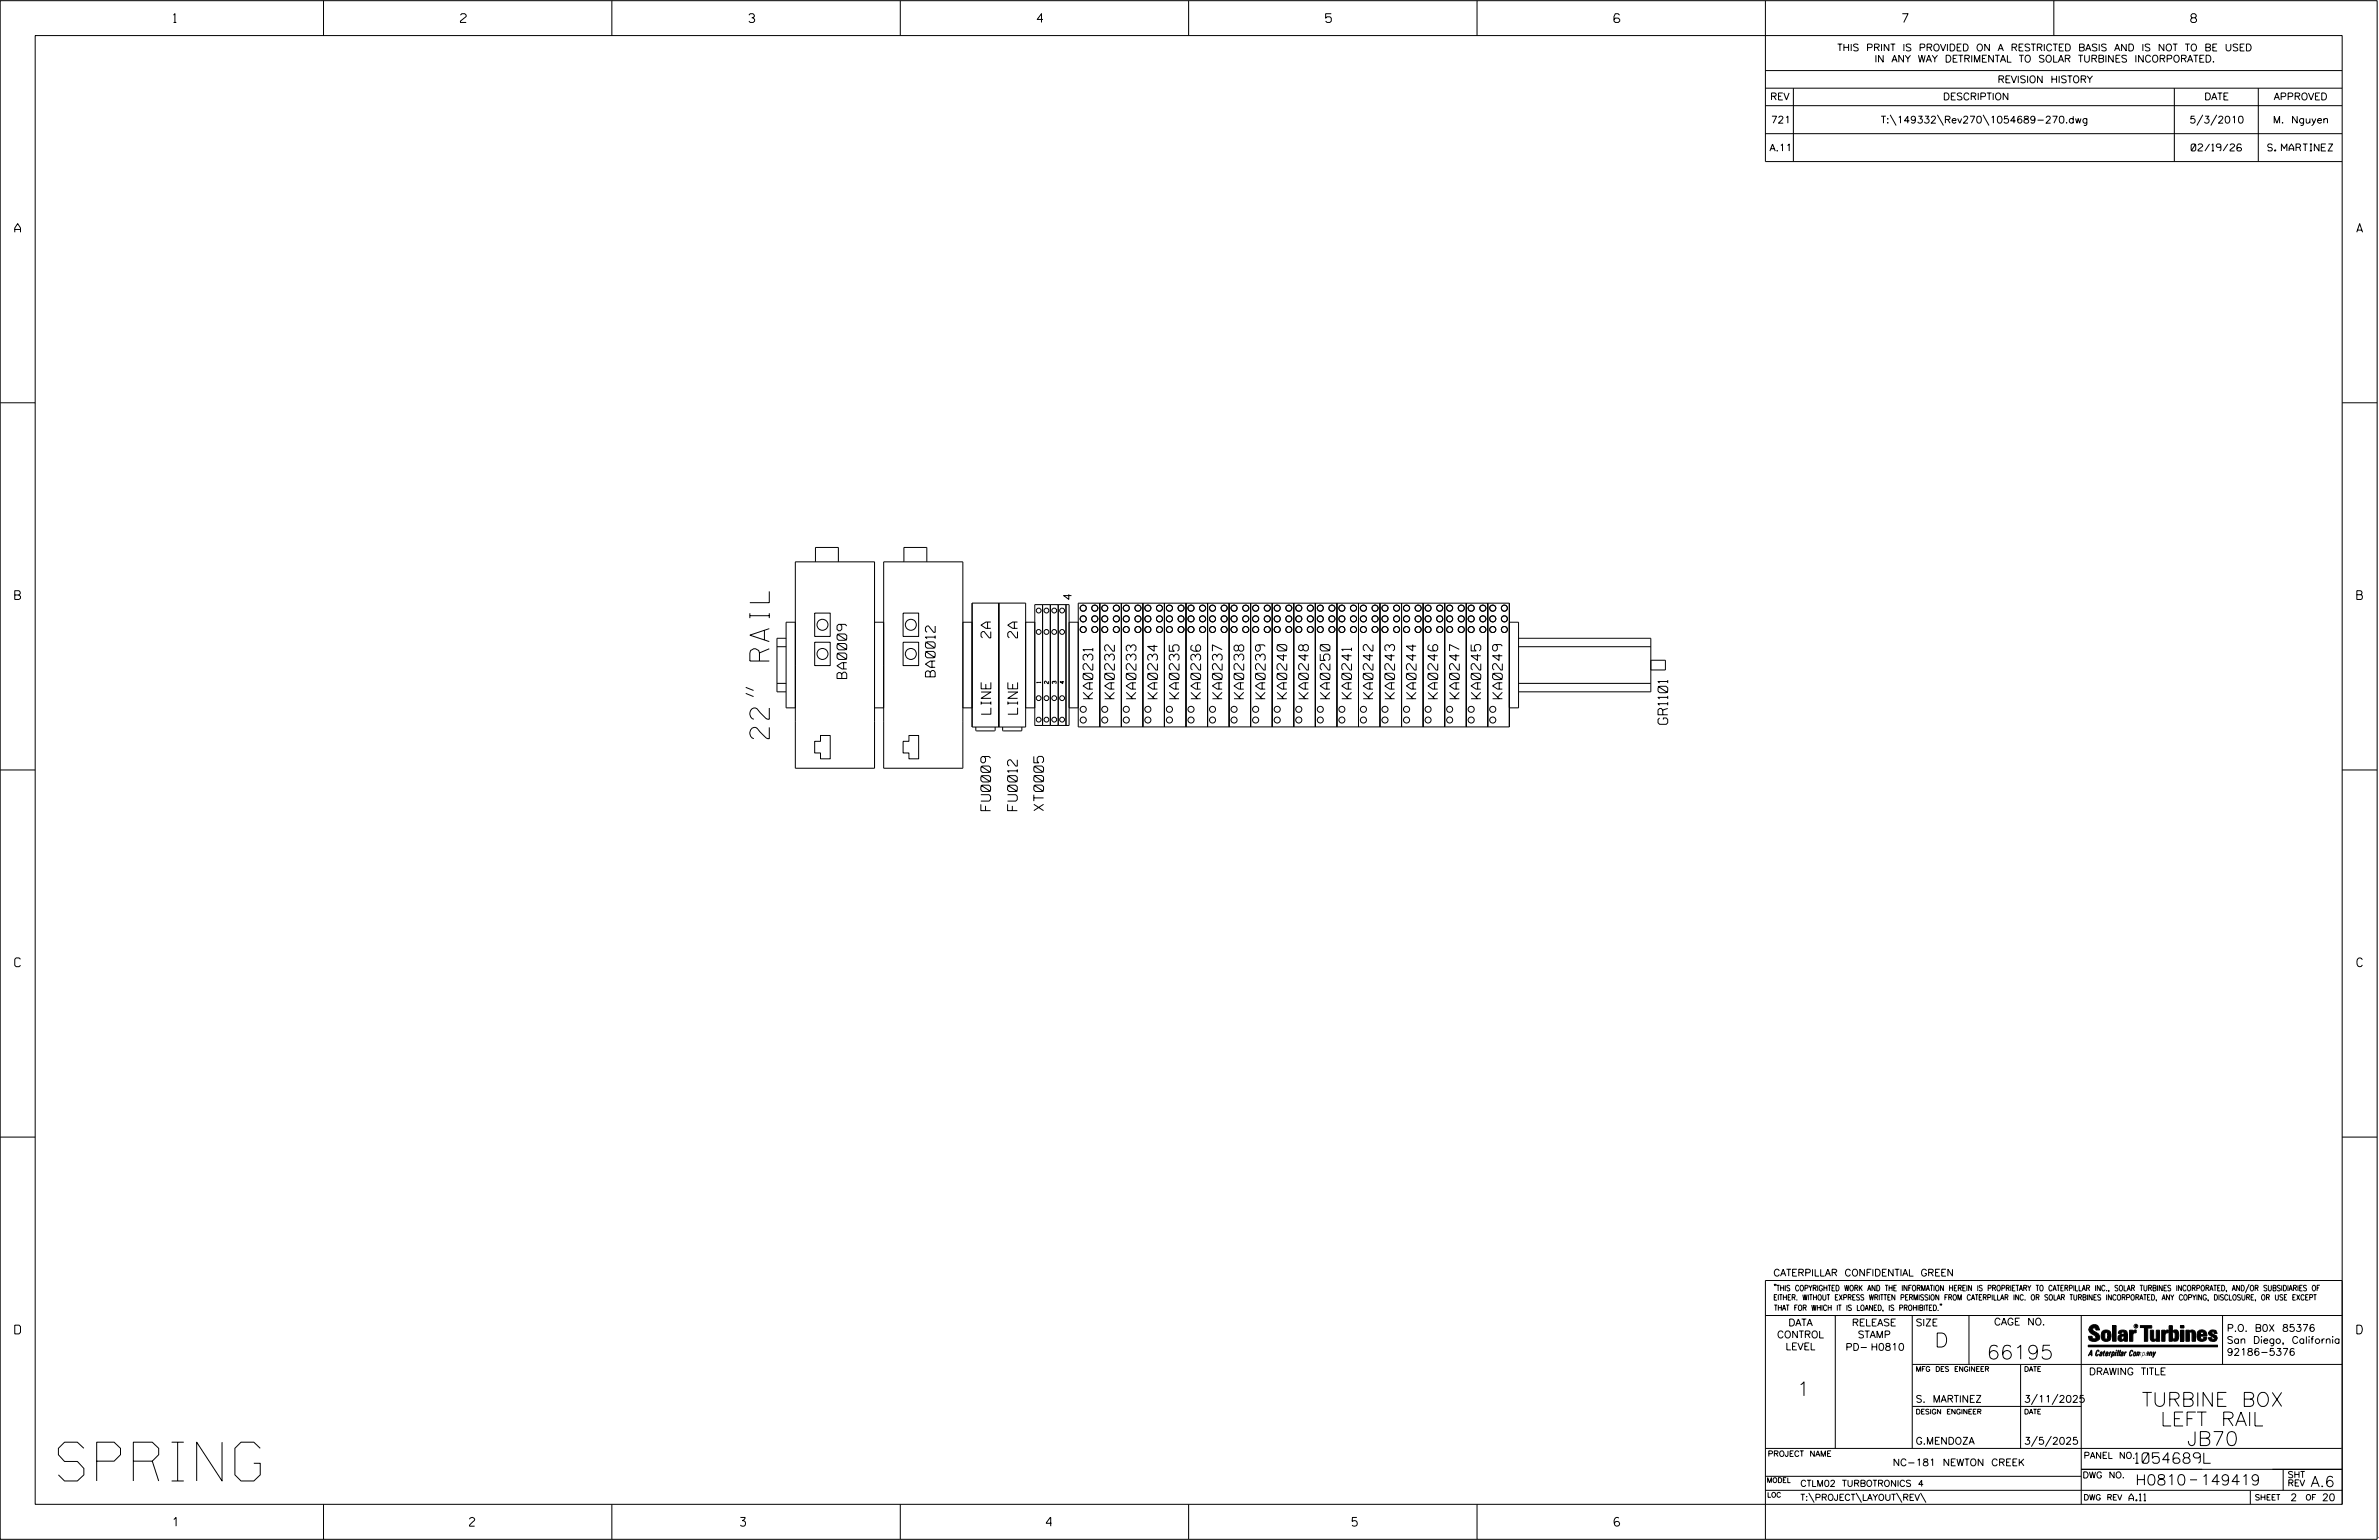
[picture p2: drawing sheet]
<svg xmlns="http://www.w3.org/2000/svg" width="864mm" height="559mm" viewBox="0 0 864 559" stroke-linecap="round" stroke-linejoin="round" font-family="sans-serif">
<defs><g id="words">
<text font-size="14.1" x="21.2" y="537.4">SPRING</text>
<text font-size="7" x="279.2" y="268.1" transform="rotate(-90 279.2 268.1)">22&quot; RAIL</text>
<g font-size="5.1">
<text x="702.3" y="488.8">D</text>
<text x="721.2" y="493.2">66195</text>
<text x="652.2" y="506.5">1</text>
<text x="777.5" y="510.3">TURBINE BOX</text>
<text x="784.3" y="517.4">LEFT RAIL</text>
<text x="793.9" y="524.5">JB70</text>
</g>
<g font-size="3.8">
<text x="775.1" y="531">1054689L</text>
<text x="775.2" y="538.9">H0810</text>
<text x="798.8" y="538.9">149419</text>
<text x="838.8" y="539.5">A.6</text>
</g>
<g font-size="3.5">
<text x="359.6" y="231.5" transform="rotate(-90 359.6 231.5)">2A</text>
<text x="369.4" y="231.5" transform="rotate(-90 369.4 231.5)">2A</text>
<text x="339.5" y="245.6" transform="rotate(-90 339.5 245.6)">BA0012</text>
<text x="307.4" y="246.2" transform="rotate(-90 307.4 246.2)">BA0009</text>
<text x="396.7" y="253.5" transform="rotate(-90 396.7 253.5)">KA0231</text>
<text x="404.5" y="253.5" transform="rotate(-90 404.5 253.5)">KA0232</text>
<text x="412.3" y="253.5" transform="rotate(-90 412.3 253.5)">KA0233</text>
<text x="420.2" y="253.5" transform="rotate(-90 420.2 253.5)">KA0234</text>
<text x="428" y="253.5" transform="rotate(-90 428 253.5)">KA0235</text>
<text x="435.8" y="253.5" transform="rotate(-90 435.8 253.5)">KA0236</text>
<text x="443.6" y="253.5" transform="rotate(-90 443.6 253.5)">KA0237</text>
<text x="451.5" y="253.5" transform="rotate(-90 451.5 253.5)">KA0238</text>
<text x="459.3" y="253.5" transform="rotate(-90 459.3 253.5)">KA0239</text>
<text x="467.1" y="253.5" transform="rotate(-90 467.1 253.5)">KA0240</text>
<text x="474.9" y="253.5" transform="rotate(-90 474.9 253.5)">KA0248</text>
<text x="482.8" y="253.5" transform="rotate(-90 482.8 253.5)">KA0250</text>
<text x="490.6" y="253.5" transform="rotate(-90 490.6 253.5)">KA0241</text>
<text x="498.4" y="253.5" transform="rotate(-90 498.4 253.5)">KA0242</text>
<text x="506.2" y="253.5" transform="rotate(-90 506.2 253.5)">KA0243</text>
<text x="514.1" y="253.5" transform="rotate(-90 514.1 253.5)">KA0244</text>
<text x="521.9" y="253.5" transform="rotate(-90 521.9 253.5)">KA0246</text>
<text x="529.7" y="253.5" transform="rotate(-90 529.7 253.5)">KA0247</text>
<text x="537.5" y="253.5" transform="rotate(-90 537.5 253.5)">KA0245</text>
<text x="545.4" y="253.5" transform="rotate(-90 545.4 253.5)">KA0249</text>
<text x="359.7" y="259.1" transform="rotate(-90 359.7 259.1)">LINE</text>
<text x="369.4" y="259.1" transform="rotate(-90 369.4 259.1)">LINE</text>
<text x="605.4" y="262.8" transform="rotate(-90 605.4 262.8)">GR1101</text>
<text x="359.6" y="294.1" transform="rotate(-90 359.6 294.1)">FU0009</text>
<text x="369.3" y="294.1" transform="rotate(-90 369.3 294.1)">FU0012</text>
<text x="378.8" y="294.1" transform="rotate(-90 378.8 294.1)">XT0005</text>
</g>
<g font-size="3.2">
<text x="63" y="8.2">1</text>
<text x="167.2" y="8.2">2</text>
<text x="271.8" y="8.2">3</text>
<text x="376.5" y="8.2">4</text>
<text x="481.2" y="8.2">5</text>
<text x="690.6" y="8.2">7</text>
<text x="795.3" y="8.2">8</text>
<text x="5.4" y="84.3">A</text>
<text x="855.5" y="84.3">A</text>
<text x="5.4" y="217.5">B</text>
<text x="855.6" y="217.5">B</text>
<text x="5.4" y="350.8">C</text>
<text x="855.6" y="350.8">C</text>
<text x="5.4" y="484">D</text>
<text x="855.6" y="484">D</text>
<text x="62.8" y="553.8">1</text>
<text x="170.4" y="553.8">2</text>
<text x="268.8" y="553.8">3</text>
<text x="379.8" y="553.8">4</text>
<text x="490.8" y="553.8">5</text>
<text x="585.9" y="553.8">6</text>
</g>
<text font-size="2.8" x="388.9" y="217.5" transform="rotate(-90 388.9 217.5)">4</text>
<g font-size="2.5">
<text x="666.9" y="18.5">THIS PRINT IS PROVIDED ON A RESTRICTED BASIS AND IS NOT TO BE USED</text>
<text x="680.5" y="22.6">IN ANY WAY DETRIMENTAL TO SOLAR TURBINES INCORPORATED.</text>
<text x="725.1" y="30">REVISION HISTORY</text>
<text x="642.6" y="36.3">REV</text>
<text x="705.3" y="36.3">DESCRIPTION</text>
<text x="800.2" y="36.3">DATE</text>
<text x="825.4" y="36.3">APPROVED</text>
<text x="642.9" y="44.7">721</text>
<text x="682.8" y="44.7">T:\149332\Rev270\1054689-270.dwg</text>
<text x="794.8" y="44.7">5/3/2010</text>
<text x="825.1" y="44.7">M. Nguyen</text>
<text x="642.4" y="54.8">A.11</text>
<text x="795.4" y="54.8">02/19/26</text>
<text x="823.2" y="54.8">S. MARTINEZ</text>
<text x="643.8" y="463">CATERPILLAR CONFIDENTIAL GREEN</text>
<text x="645.1" y="485.5">CONTROL</text>
<text x="649.2" y="481.1">DATA</text>
<text x="672.3" y="481.1">RELEASE</text>
<text x="674.4" y="485.5">STAMP</text>
<text x="695.4" y="481.1">SIZE</text>
<text x="723.8" y="480.8">CAGE NO.</text>
<text x="808.4" y="483.1">P.O. B0X 85376</text>
<text x="648.2" y="489.8">LEVEL</text>
<text x="669.9" y="490">PD- H0810</text>
<text x="808.4" y="487.5">San Diego, California</text>
<text x="808.4" y="491.8">92186-5376</text>
<text x="758.3" y="498.9">DRAWING TITLE</text>
<text x="695.4" y="508.9">S. MARTINEZ</text>
<text x="734.8" y="508.9">3/11/2025</text>
<text x="695.4" y="524.1">G.MENDOZA</text>
<text x="734.8" y="524.1">3/5/2025</text>
<text x="687.1" y="531.9">NC-181 NEWTON CREEK</text>
<text x="772.8" y="544.6">A.11</text>
<text x="831.4" y="544.6">2</text>
<text x="842.9" y="544.6">20</text>
</g>
<g font-size="2.3">
<text x="756.4" y="529.2">PANEL NO.</text>
<text x="653.5" y="539.4">CTLM02 TURBOTRONICS 4</text>
<text x="756" y="536.3">DWG NO.</text>
<text x="830.4" y="539.3">REV</text>
<text x="830.4" y="536.2">SHT</text>
<text x="653.5" y="544.5">T:\PROJECT\LAYOUT\REV\</text>
</g>
<g font-size="2">
<text x="643.8" y="468.4">&quot;THIS COPYRIGHTED WORK AND THE INFORMATION HEREIN IS PROPRIETARY TO CATERPILLAR INC., SOLAR TURBINES INCORPORATED, AND/OR SUBSIDIARIES OF</text>
<text x="643.8" y="471.8">EITHER. WITHOUT EXPRESS WRITTEN PERMISSION FROM CATERPILLAR INC. OR SOLAR TURBINES INCORPORATED, ANY COPYING, DISCLOSURE, OR USE EXCEPT</text>
<text x="644" y="475.6">THAT FOR WHICH IT IS LOANED, IS PROHIBITED.&quot;</text>
<text x="641.7" y="528.5">PROJECT NAME</text>
<text x="756.3" y="544.3">DWG REV</text>
<text x="818.5" y="544.3">SHEET</text>
<text x="836.9" y="544.3">OF</text>
</g>
<g font-size="1.8">
<text x="695.4" y="497.6">MFG DES ENGINEER</text>
<text x="734.8" y="497.6">DATE</text>
<text x="695.4" y="513.1">DESIGN ENGINEER</text>
<text x="734.8" y="513.1">DATE</text>
<text x="641.3" y="538">MODEL</text>
<text x="641.5" y="543.3">LOC</text>
</g>
<g font-size="1.4">
<text x="377.7" y="247.8" transform="rotate(-90 377.7 247.8)">1</text>
<text x="380.6" y="248.1" transform="rotate(-90 380.6 248.1)">2</text>
<text x="383.4" y="248.1" transform="rotate(-90 383.4 248.1)">3</text>
<text x="386.2" y="248.1" transform="rotate(-90 386.2 248.1)">4</text>
</g>
<text font-size=".9" x="775.1" y="481.7">R</text>
</g></defs>
<g fill="none" stroke="#000" stroke-width=".36">
<path d="M.1 .2h862.8v558.4h-862.8zM12.8 12.9h837.4v533h-837.4zM117.4 .2v12.7M222.1 .2v12.7M326.8 .2v12.7M431.5 .2v12.7M536.2 .2v12.7M587.9 5.5l-.5-.5h-1l-.5 1v1.7l.5 .4h1l.6-.4v-.6l-.6-.5h-1l-.5 .5M640.9 .2v58.4h209.3M745.6 .2v12.7M640.9 25.6h209.3M640.9 32h209.3"/>
<path d="M640.9 38.3h209.3M651 32v26.6M789.3 32v26.6M819.8 32v26.6M640.9 48.5h209.3M686.2 41.7l2.1 3.8M703.3 41.7l2.2 3.8M719.9 41.7l2.1 3.8M799.6 41.7l-2.1 3.8M804.7 41.7l-2.2 3.8M.1 146.2h12.7M850.2 146.2h12.7"/>
<path d="M296 203.9v-5.3h8.3v5.3M328.1 203.9v-5.3h8.3v5.3M352.9 218.8h19.4v45h-19.4zM362.6 218.8v45M375.6 219.4h12.5v43.8h-12.5zM378.5 219.4v43.8M381.3 219.4v43.8M384.1 219.4v43.8M387 219.4v43.8M391.4 218.9h156.5v44.9h-156.5zM399.2 218.9v44.9M407.1 218.9v44.9"/>
<path d="M414.9 218.9v44.9M422.7 218.9v44.9M430.5 218.9v44.9M438.4 218.9v44.9M446.2 218.9v44.9M454 218.9v44.9M461.8 218.9v44.9M469.7 218.9v44.9M477.5 218.9v44.9M485.3 218.9v44.9M493.1 218.9v44.9M500.9 218.9v44.9"/>
<path d="M508.8 218.9v44.9M516.6 218.9v44.9M524.4 218.9v44.9M532.3 218.9v44.9M540.1 218.9v44.9M282 234.7h3.4M285.4 231.6h-3.4v19.4h3.4M295.7 233h5.7v8.5h-5.7zM295.7 222.5h5.7v8.4h-5.7zM327.8 233h5.7v8.5h-5.7zM327.8 222.5h5.7v8.4h-5.7zM352.9 225.8h-3.4v53h-28.7v-53h-3.3v53h-28.8v-53h-3.3v31.1h3.3"/>
<path d="M372.3 225.8h3.3M388.1 225.8h3.3M547.9 225.8h3.4v31.1h-3.4M551.3 231.6h48v19.4h-48M551.3 234.7h48M599.3 239.6h5.3v3.5h-5.3M270.7 251.6l2.8 1.2M270.7 249.4l2.8 1.1M282 248h3.4M288.7 241.3v-37.4h28.8v37.4M317.5 256.9h3.3M320.8 241.3v-37.4h28.7v37.4"/>
<path d="M349.5 256.9h3.4M372.3 256.9h3.3M388.1 256.9h3.3M551.3 248h48M.1 279.4h12.7M297.9 266.9h3.5v8.4h-3.5v-2.1h-2.2v-4.2h2.2zM330 266.9h3.5v8.4h-3.5v-2.1h-2.2v-4.2h2.2zM354.2 263.8v1.1l.3 .3h6.5l.2-.3v-1.1M364 263.8v1.1l.2 .3h6.5l.2-.3v-1.1M850.2 279.4h12.7M.1 412.6h12.7M850.2 412.6h12.7"/>
<path d="M640.9 477.3h209.3M644.2 466.1l-.1 .4M644.7 466.1l-.2 .4M666.2 477.3v48.3M694.2 477.3v48.3M704.4 473.3l-.1 .4M704.8 473.3l-.1 .4M714.8 477.3v17.8M755.5 477.3v68.6M806.8 477.3v17.8M816.5 466l-1.4 3.1M850.2 464.6h-209.3v94"/>
<path d="M850.2 464.8v81.1M694.2 495.1h156M733.5 495.1v30.5M758.6 481.4a2.02 2.02 0 0 1 3.1-.1l.5 1.3h-1.3l-.2-.6-.4-.2-.6 .1-.1 .4 .4 .7a2.46 2.46 0 0 1 2.2 2.9 2.83 2.83 0 0 1-3.8 .3l-.3-1.3h1.3l.2 .7 .6 .3 .5-.2 .2-.5-.4-.6-1.9-1.2-.4-.9zM759.2 491.3h-.7l.7-1.2v1.9h.2l-.1-2.1-1.3 2.1 .5-.5h.7M761.3 490l.3-.2 .4 .3-.1 .3-.3-.4-.4 .3-.3 1.6h.4l.4-.5-.3 .6-.4 .1-.3-.4zM762.6 490.6l.5-.1-.1 1.4h-.9a.74 .74 0 0 1 .9-.8l-.3 .7-.5 .1 .2-.5 .6-.2v-.5l-.7 .2zM763 483.2a2.17 2.17 0 0 1 3.1 0l.3 1.4-.3 1.5a2.17 2.17 0 0 1-3.1 0l-.3-1.5zM763.6 490.5l.4-.4 .2 .6h-.3l-.3 .9 .2 .4-.3-.1zM764.1 483.7l.5-.4 .4 .3v2.2l-.4 .2-.5-.2zM764.6 491.1l.6 .2v-.7l-.4-.1-.4 .6-.1 .8h.6M764.6 491.1l-.1 .8h.4"/>
<path d="M764.6 482.6v.8M764.8 490.7l.4 .1v.3h-.6zM765 491.5l-.1 .4zM766 490.5l-.5 1.5zM766 490.8l.4-.3-.4 .4M766.9 481h1.3v5.7h-1.3zM767 490.8l.5 .1-.3 .8-.4 .2zM767.3 490.5h-.5l-.5 2M767.3 490.5a.8 .8 0 0 1 .2 1 .8 .8 0 0 1-.9 .4l-.1 .6M767.3 490.5l-.1 .2M768.1 490.5l-.4 1.5zM768.2 489.9h.3l-.1 .2h-.2z"/>
<path d="M769 489.9l-.5 2.1zM769.7 489.9l-.6 2.1zM770.1 491.4l.5-.3-.5 .8zM770.4 491.9h.1M770.6 491.1l.1-.4-.7 .2 .1-.3 .6-.1 .2 .3-.5 1.1M770.6 491.1a.74 .74 0 0 0-.8 .8h.6M771 484.8h-.7l-.3 .6 .4 .7 .5-.3 .1-2.4h-.8l-.1 .4h-1.2a1.71 1.71 0 0 1 1.8-1.3 1.71 1.71 0 0 1 1.6 1.4v2.8h-1.1l-.1-.6M771 484.2l-1.5 .1a1.41 1.41 0 0 0 0 2.4l.5 .1 1.1-.7M771.2 486.1h-.1M771.4 490.5l.1 .3 .4-.3-.9 1.5zM771.5 490.8h.1M773 482.7h1.2v.5l.5-.5 .7-.1v1h-.6l-.5 .4-.1 2.7h-1.2z"/>
<path d="M773.3 490.3l.6-.4 .4 .2-.1 .4-.3-.4a1.28 1.28 0 0 0-.5 1.8l.6-.4-.1 .4-.8 .1zM774.7 490.8l.5-.3a.88 .88 0 0 1 .2 .9 .88 .88 0 0 1-.7 .7l-.2-.2zM774.8 490.9h.5l-.3 1h-.3l-.2-.2zM775.2 490.5l-.1 .2M776.8 481h4.3v.9h-1.5v4.8h-1.3M776.8 490.6l-.8 .2v-.3l-.4 1.5 .8-1.3v1.3l.3-1.2M779.3 491.1h.4M779.6 490.5h.3l-.3 1.4M779.6 490.7h.2l-.1 .4M779.7 491.1l-.1 .4M779.7 491.1l-.4 .2M780.1 492l.4-1.5 .1 .3 .3-.3 .3 .2-.3 1.3v-1.3l-.7 1.3"/>
<path d="M780.6 482.7h1.2v2.7l.1 .4 .4 .3 .4-.7v-2.7h1.2l.1 4h-1.3v-.5l-1.1 .6-.7-.3-.3-.7zM781.6 492.5l1-2-.8 1.3-.2-1.3-.2 2M784.7 482.7h1.2v.5l.5-.5 .7-.1v1h-.5l-.6 .4-.1 2.7h-1.2zM787.4 481h1.2v2a1.4 1.4 0 0 1 2.2 .2l.1 1.4-.4 1.9-1.5 .1-.4-.5v-1l.5 .9 .5-.3v-2.1l-.5-.4-.5 .7v2.8h-1.2zM791.5 482.7h1.3v4h-1.3zM791.5 481h1.3v.9h-1.3zM793.5 482.7h1.3v.4l.7-.5 1.1 .2 .4 .6v3.3h-1.3l-.2-3.4-.7 .2v3.2h-1.3zM794.8 483.1h.1M797.7 483.2a1.92 1.92 0 0 1 2.4-.5 1.92 1.92 0 0 1 1 2.1h-2.3v.8l.6 .5 .5-.3v-.5h1.2a1.83 1.83 0 0 1-2.1 1.4 1.83 1.83 0 0 1-1.5-2.1zM798.8 484.2v.6M799.1 483.4h.6l.2 .8h-1.1zM804.6 482.9a1.84 1.84 0 0 0-2.9 .8 3.3 3.3 0 0 0 2.2 1.9l-.5 .5-.4-.3-.1-.4h-1.2l.1 .6a1.92 1.92 0 0 0 2.9 .4"/>
<path d="M804.9 483.8h-1.2l-.2-.6-.5 .1-.1 .3 .1 .3 1.8 .9M805.1 488.1h-47.1v.6h47.1M694.2 510.3h61.3M739.6 505.8l-2.2 3.9M747.1 505.8l-2.2 3.9M640.9 525.6h209.2M640.9 535.7h114.6M739.6 521.1l-2.2 3.8M744.7 521.1l-2.2 3.8M755.5 533.2h94.7M795 537h2.6M828.8 533.2v7.6"/>
<path d="M117.4 545.9v12.7M222.1 545.9v12.7M326.8 545.9v12.7M431.5 545.9v12.7M536.2 545.9v12.7M640.9 540.8h209.3M656.6 541.7l2 3.5M673.8 541.7l1.9 3.5M688.4 541.7l2 3.5M697.2 541.7l1.9 3.5M816.9 541v4.9M863.5 557.9h.1"/>
<circle cx="298.6" cy="226.7" r="2"/>
<circle cx="298.6" cy="237.3" r="2"/>
<circle cx="330.7" cy="237.3" r="2"/>
<circle cx="330.7" cy="226.7" r="2"/>
<circle cx="377" cy="221.5" r=".88"/>
<circle cx="377" cy="229.3" r=".88"/>
<circle cx="379.9" cy="221.5" r=".88"/>
<circle cx="379.9" cy="229.3" r=".88"/>
<circle cx="382.7" cy="221.5" r=".88"/>
<circle cx="382.7" cy="229.3" r=".88"/>
<circle cx="385.6" cy="221.5" r=".88"/>
<circle cx="385.6" cy="229.3" r=".88"/>
<circle cx="393.2" cy="220.7" r="1.11"/>
<circle cx="393.2" cy="224.6" r="1.11"/>
<circle cx="393.2" cy="228.4" r="1.1"/>
<circle cx="397.4" cy="220.7" r="1.11"/>
<circle cx="397.4" cy="224.6" r="1.11"/>
<circle cx="397.4" cy="228.4" r="1.1"/>
<circle cx="401" cy="220.7" r="1.1"/>
<circle cx="401" cy="224.6" r="1.1"/>
<circle cx="401" cy="228.4" r="1.09"/>
<circle cx="405.3" cy="220.7" r="1.11"/>
<circle cx="405.3" cy="224.6" r="1.11"/>
<circle cx="405.3" cy="228.4" r="1.1"/>
<circle cx="408.9" cy="224.6" r="1.11"/>
<circle cx="408.9" cy="220.7" r="1.11"/>
<circle cx="408.9" cy="228.4" r="1.1"/>
<circle cx="413.1" cy="224.6" r="1.11"/>
<circle cx="413.1" cy="220.7" r="1.11"/>
<circle cx="413.1" cy="228.4" r="1.1"/>
<circle cx="416.7" cy="224.6" r="1.11"/>
<circle cx="416.7" cy="220.7" r="1.11"/>
<circle cx="416.7" cy="228.4" r="1.1"/>
<circle cx="420.9" cy="224.6" r="1.1"/>
<circle cx="420.9" cy="220.7" r="1.1"/>
<circle cx="420.9" cy="228.4" r="1.09"/>
<circle cx="424.5" cy="220.7" r="1.11"/>
<circle cx="424.5" cy="224.6" r="1.11"/>
<circle cx="424.5" cy="228.4" r="1.1"/>
<circle cx="428.7" cy="224.6" r="1.1"/>
<circle cx="428.7" cy="220.7" r="1.1"/>
<circle cx="428.7" cy="228.4" r="1.09"/>
<circle cx="432.3" cy="224.6" r="1.11"/>
<circle cx="432.3" cy="220.7" r="1.11"/>
<circle cx="432.4" cy="228.4" r="1.1"/>
<circle cx="436.5" cy="220.7" r="1.11"/>
<circle cx="436.5" cy="224.6" r="1.11"/>
<circle cx="436.6" cy="228.4" r="1.1"/>
<circle cx="440.2" cy="220.7" r="1.1"/>
<circle cx="440.2" cy="224.6" r="1.1"/>
<circle cx="440.2" cy="228.4" r="1.09"/>
<circle cx="444.4" cy="224.6" r="1.11"/>
<circle cx="444.4" cy="220.7" r="1.11"/>
<circle cx="444.4" cy="228.4" r="1.1"/>
<circle cx="448" cy="224.6" r="1.11"/>
<circle cx="448" cy="220.7" r="1.11"/>
<circle cx="448" cy="228.4" r="1.1"/>
<circle cx="452.2" cy="224.6" r="1.11"/>
<circle cx="452.2" cy="220.7" r="1.11"/>
<circle cx="452.2" cy="228.4" r="1.1"/>
<circle cx="455.8" cy="224.6" r="1.11"/>
<circle cx="455.8" cy="220.7" r="1.11"/>
<circle cx="455.8" cy="228.4" r="1.1"/>
<circle cx="460" cy="224.6" r="1.11"/>
<circle cx="460" cy="220.7" r="1.11"/>
<circle cx="460" cy="228.4" r="1.1"/>
<circle cx="463.6" cy="220.7" r="1.11"/>
<circle cx="463.6" cy="224.6" r="1.11"/>
<circle cx="463.6" cy="228.4" r="1.1"/>
<circle cx="467.8" cy="220.7" r="1.1"/>
<circle cx="467.8" cy="224.6" r="1.1"/>
<circle cx="467.9" cy="228.4" r="1.09"/>
<circle cx="471.5" cy="220.7" r="1.11"/>
<circle cx="471.5" cy="224.6" r="1.11"/>
<circle cx="471.5" cy="228.4" r="1.1"/>
<circle cx="475.7" cy="224.6" r="1.11"/>
<circle cx="475.7" cy="220.7" r="1.11"/>
<circle cx="475.7" cy="228.4" r="1.1"/>
<circle cx="479.3" cy="224.6" r="1.1"/>
<circle cx="479.3" cy="220.7" r="1.1"/>
<circle cx="479.3" cy="228.4" r="1.09"/>
<circle cx="483.5" cy="220.7" r="1.11"/>
<circle cx="483.5" cy="224.6" r="1.11"/>
<circle cx="483.5" cy="228.4" r="1.1"/>
<circle cx="487.1" cy="224.6" r="1.1"/>
<circle cx="487.1" cy="220.7" r="1.1"/>
<circle cx="487.1" cy="228.4" r="1.09"/>
<circle cx="491.3" cy="220.7" r="1.11"/>
<circle cx="491.3" cy="224.6" r="1.11"/>
<circle cx="491.3" cy="228.4" r="1.1"/>
<circle cx="494.9" cy="224.6" r="1.11"/>
<circle cx="494.9" cy="220.7" r="1.11"/>
<circle cx="494.9" cy="228.4" r="1.1"/>
<circle cx="499.2" cy="224.6" r="1.11"/>
<circle cx="499.2" cy="220.7" r="1.11"/>
<circle cx="499.2" cy="228.4" r="1.1"/>
<circle cx="502.8" cy="220.7" r="1.11"/>
<circle cx="502.8" cy="224.6" r="1.11"/>
<circle cx="502.8" cy="228.4" r="1.1"/>
<circle cx="507" cy="224.6" r="1.1"/>
<circle cx="507" cy="220.7" r="1.1"/>
<circle cx="507" cy="228.4" r="1.09"/>
<circle cx="510.6" cy="220.7" r="1.11"/>
<circle cx="510.6" cy="224.6" r="1.11"/>
<circle cx="510.6" cy="228.4" r="1.1"/>
<circle cx="514.8" cy="220.7" r="1.11"/>
<circle cx="514.8" cy="224.6" r="1.11"/>
<circle cx="514.8" cy="228.4" r="1.1"/>
<circle cx="518.4" cy="220.7" r="1.1"/>
<circle cx="518.4" cy="224.6" r="1.1"/>
<circle cx="518.4" cy="228.4" r="1.09"/>
<circle cx="522.6" cy="224.6" r="1.11"/>
<circle cx="522.6" cy="220.7" r="1.11"/>
<circle cx="522.6" cy="228.4" r="1.1"/>
<circle cx="526.2" cy="220.7" r="1.1"/>
<circle cx="526.2" cy="224.6" r="1.1"/>
<circle cx="526.2" cy="228.4" r="1.09"/>
<circle cx="530.5" cy="224.6" r="1.11"/>
<circle cx="530.5" cy="220.7" r="1.11"/>
<circle cx="530.5" cy="228.4" r="1.1"/>
<circle cx="534.1" cy="220.7" r="1.11"/>
<circle cx="534.1" cy="224.6" r="1.11"/>
<circle cx="534.1" cy="228.4" r="1.1"/>
<circle cx="538.3" cy="220.7" r="1.11"/>
<circle cx="538.3" cy="224.6" r="1.11"/>
<circle cx="538.3" cy="228.4" r="1.1"/>
<circle cx="541.9" cy="224.6" r="1.11"/>
<circle cx="541.9" cy="220.7" r="1.11"/>
<circle cx="541.9" cy="228.4" r="1.1"/>
<circle cx="546.1" cy="220.7" r="1.1"/>
<circle cx="546.1" cy="224.6" r="1.1"/>
<circle cx="546.1" cy="228.4" r="1.09"/>
<circle cx="377" cy="253.3" r=".88"/>
<circle cx="379.9" cy="253.3" r=".88"/>
<circle cx="382.7" cy="253.3" r=".88"/>
<circle cx="385.6" cy="253.3" r=".88"/>
<circle cx="393.2" cy="257.4" r="1.1"/>
<circle cx="401" cy="257.4" r="1.09"/>
<circle cx="408.9" cy="257.4" r="1.1"/>
<circle cx="416.7" cy="257.4" r="1.1"/>
<circle cx="424.5" cy="257.4" r="1.1"/>
<circle cx="432.4" cy="257.4" r="1.1"/>
<circle cx="440.2" cy="257.4" r="1.09"/>
<circle cx="448" cy="257.4" r="1.1"/>
<circle cx="455.8" cy="257.4" r="1.1"/>
<circle cx="463.6" cy="257.4" r="1.1"/>
<circle cx="471.5" cy="257.4" r="1.1"/>
<circle cx="479.3" cy="257.4" r="1.09"/>
<circle cx="487.1" cy="257.4" r="1.09"/>
<circle cx="494.9" cy="257.4" r="1.1"/>
<circle cx="502.8" cy="257.4" r="1.1"/>
<circle cx="510.6" cy="257.4" r="1.1"/>
<circle cx="518.4" cy="257.4" r="1.09"/>
<circle cx="526.2" cy="257.4" r="1.09"/>
<circle cx="534.1" cy="257.4" r="1.1"/>
<circle cx="541.9" cy="257.4" r="1.1"/>
<circle cx="377" cy="261.1" r=".88"/>
<circle cx="379.9" cy="261.1" r=".88"/>
<circle cx="382.7" cy="261.1" r=".88"/>
<circle cx="385.6" cy="261.1" r=".88"/>
<circle cx="393.2" cy="261.3" r="1.1"/>
<circle cx="401" cy="261.3" r="1.09"/>
<circle cx="408.9" cy="261.3" r="1.1"/>
<circle cx="416.7" cy="261.3" r="1.1"/>
<circle cx="424.5" cy="261.3" r="1.1"/>
<circle cx="432.4" cy="261.3" r="1.1"/>
<circle cx="440.2" cy="261.3" r="1.09"/>
<circle cx="448" cy="261.3" r="1.1"/>
<circle cx="455.8" cy="261.3" r="1.1"/>
<circle cx="463.6" cy="261.3" r="1.1"/>
<circle cx="471.5" cy="261.3" r="1.1"/>
<circle cx="479.3" cy="261.3" r="1.09"/>
<circle cx="487.1" cy="261.3" r="1.09"/>
<circle cx="494.9" cy="261.3" r="1.1"/>
<circle cx="502.8" cy="261.3" r="1.1"/>
<circle cx="510.6" cy="261.3" r="1.1"/>
<circle cx="518.4" cy="261.3" r="1.09"/>
<circle cx="526.2" cy="261.3" r="1.09"/>
<circle cx="534.1" cy="261.3" r="1.1"/>
<circle cx="541.9" cy="261.3" r="1.1"/>
<circle cx="775.4" cy="481.2" r=".69"/>
</g>
<g fill="#000">
<path d="M768.1 490.5l-.4 1.5zM768.2 489.9h.3l-.1 .2h-.2zM769 489.9l-.5 2.1zM769.7 489.9l-.6 2.1zM791.5 481h1.3v.9h-1.3zM791.5 482.7h1.3v4h-1.3zM758 488.1h47.1v.6h-47.1z"/>
<path d="M759.2 489.9l-1.2 2.1 .5-.5h.7v.5h.2zM759.2 490.1v1.2h-.7z" fill-rule="evenodd"/>
<path d="M758.6 481.4a2.02 2.02 0 0 1 3.1-.1l.5 1.3h-1.3l-.2-.6-.4-.2-.6 .1-.1 .4 .4 .7a2.46 2.46 0 0 1 2.2 2.9 2.83 2.83 0 0 1-3.8 .3l-.3-1.3h1.3l.2 .7 .6 .3 .5-.2 .2-.5-.4-.6-1.9-1.2-.4-.9z" fill-rule="evenodd"/>
<path d="M761.3 490l.3-.2 .4 .3-.1 .3-.3-.4-.4 .3-.3 1.6h.4l.4-.5-.3 .6-.4 .1-.3-.4z" fill-rule="evenodd"/>
<path d="M762.6 490.6l.5-.1-.1 1.4h-.9a.74 .74 0 0 1 .9-.8l-.6 .3-.2 .5 .5-.1 .3-.6v-.5l-.7 .2z" fill-rule="evenodd"/>
<path d="M763.6 490.5l.4-.4 .2 .6h-.3l-.3 .9 .2 .4-.3-.1z" fill-rule="evenodd"/>
<path d="M764.8 490.5l.5 .3-.1 .5h-.6l.6-.2v-.3l-.4-.1-.3 1.2h.4l.3-.4-.6 .6-.3-.2v-.4z" fill-rule="evenodd"/>
<path d="M763 483.2a2.17 2.17 0 0 1 3.1 0l.3 1.4-.3 1.5a2.17 2.17 0 0 1-3.1 0l-.3-1.5zM764.1 483.7v2.1l.5 .2 .4-.2v-2.2l-.4-.3z" fill-rule="evenodd"/>
<path d="M766 490.5v.3l.4-.1-.4 .2-.5 1.1z" fill-rule="evenodd"/>
<path d="M766.8 490.5l-.5 2 .3-.6a.71 .71 0 0 0 .9-.5 .71 .71 0 0 0-.4-.9zM767 490.8l.5 .1-.3 .8-.4 .2z" fill-rule="evenodd"/>
<path d="M766.9 481h1.3v5.7h-1.3z" fill-rule="evenodd"/>
<path d="M770.1 490.6l.6-.1 .2 .3-.4 1.2-.5 .1-.2-.5 .3-.5h.5l-.7 .5v.3l.4-.1 .4-.9-.5-.2-.2 .2z" fill-rule="evenodd"/>
<path d="M769.4 482.8l-.5 1h1.2l.1-.4h.8v.8l-1.5 .1a1.41 1.41 0 0 0 0 2.4l.5 .1 1.1-.7 .1 .6h1.1v-2.8a1.79 1.79 0 0 0-2.4-1.2zM770.3 484.8h.7l-.1 1-.5 .3-.4-.7z" fill-rule="evenodd"/>
<path d="M771.4 490.5l.1 .3 .4-.3-.9 1.5z" fill-rule="evenodd"/>
<path d="M773 482.7h1.2v.5l.5-.5 .7-.1v1h-.6l-.5 .4-.1 2.7h-1.2z" fill-rule="evenodd"/>
<path d="M773.3 490.3l.6-.4 .4 .2-.1 .4-.3-.4a1.28 1.28 0 0 0-.5 1.8l.6-.4-.3 .5h-.6z" fill-rule="evenodd"/>
<path d="M774.7 490.8l-.2 1.1h.7a.96 .96 0 0 0 0-1.4zM774.8 490.9h.5l-.1 .6-.5 .4-.2-.2z" fill-rule="evenodd"/>
<path d="M776 490.5v.3l.4-.3 .2 .3 .7-.2-.3 1.4v-1.3l-.6 1.3v-1.3l-.8 1.3z" fill-rule="evenodd"/>
<path d="M776.8 481h4.3v.9h-1.5v4.8h-1.3v-4.8h-1.5z" fill-rule="evenodd"/>
<path d="M777.9 490.5l-.5 2 .3-.6a.71 .71 0 0 0 .9-.5 .71 .71 0 0 0-.4-.9zM778.1 490.8l.3-.1 .1 .4-.5 .8-.2-.5z" fill-rule="evenodd"/>
<path d="M779.3 490.6l.6-.1-.3 1.5-.7-.1a.67 .67 0 0 1 .8-.8l-.6 .3-.1 .5 .4-.1 .4-.9-.4-.2-.3 .2z" fill-rule="evenodd"/>
<path d="M780.5 490.5l.1 .3 .3-.3 .3 .2-.3 1.3v-1.3l-.8 1.3z" fill-rule="evenodd"/>
<path d="M780.6 482.7h1.2v2.7l.1 .4 .4 .3 .4-.7v-2.7h1.2l.1 4h-1.3v-.5l-1.1 .6-.7-.3-.3-.7z" fill-rule="evenodd"/>
<path d="M781.6 490.5l.2 1.3 .8-1.3-1.2 2z" fill-rule="evenodd"/>
<path d="M784.7 482.7h1.2v.5l.5-.5 .7-.1v1h-.5l-.6 .4-.1 2.7h-1.2z" fill-rule="evenodd"/>
<path d="M787.4 481h1.2v2a1.4 1.4 0 0 1 2.2 .2l.1 1.4-.4 1.9-1.5 .1-.4-.5v-1l.5 .9 .5-.3v-2.1l-.5-.4-.5 .7v2.8h-1.2z" fill-rule="evenodd"/>
<path d="M793.5 482.7h1.3v.4a1.29 1.29 0 0 1 2.2 .3v3.3h-1.2l-.3-3.4-.7 .2v3.2h-1.3z" fill-rule="evenodd"/>
<path d="M797.7 483.2a1.92 1.92 0 0 1 2.4-.5 1.92 1.92 0 0 1 1 2.1h-2.3v.8l.6 .5 .5-.3v-.5h1.2a1.83 1.83 0 0 1-2.1 1.4 1.83 1.83 0 0 1-1.5-2.1zM799.1 483.4l-.3 .8h1.1l-.2-.8z" fill-rule="evenodd"/>
<path d="M801.9 483.2a1.94 1.94 0 0 1 3 .1v.5h-1.2l-.2-.6-.5 .1-.1 .3 .1 .3 1.8 .9a1.2 1.2 0 0 1 .1 1.3 1.2 1.2 0 0 1-1.2 .7l-1.6-.4-.4-1h1.2l.1 .4 .4 .3 .5-.5a3.3 3.3 0 0 1-2.2-1.9z" fill-rule="evenodd"/>
<circle cx="761.4" cy="492" r=".07"/>
<circle cx="762.2" cy="485.1" r=".07"/>
<circle cx="769.3" cy="492" r=".07"/>
<circle cx="773.1" cy="486.7" r=".07"/>
<circle cx="791.5" cy="486.7" r=".07"/>
<circle cx="791.5" cy="481" r=".07"/>
<circle cx="794.8" cy="486.7" r=".07"/>
</g>
<use href="#words"/>
</svg>
